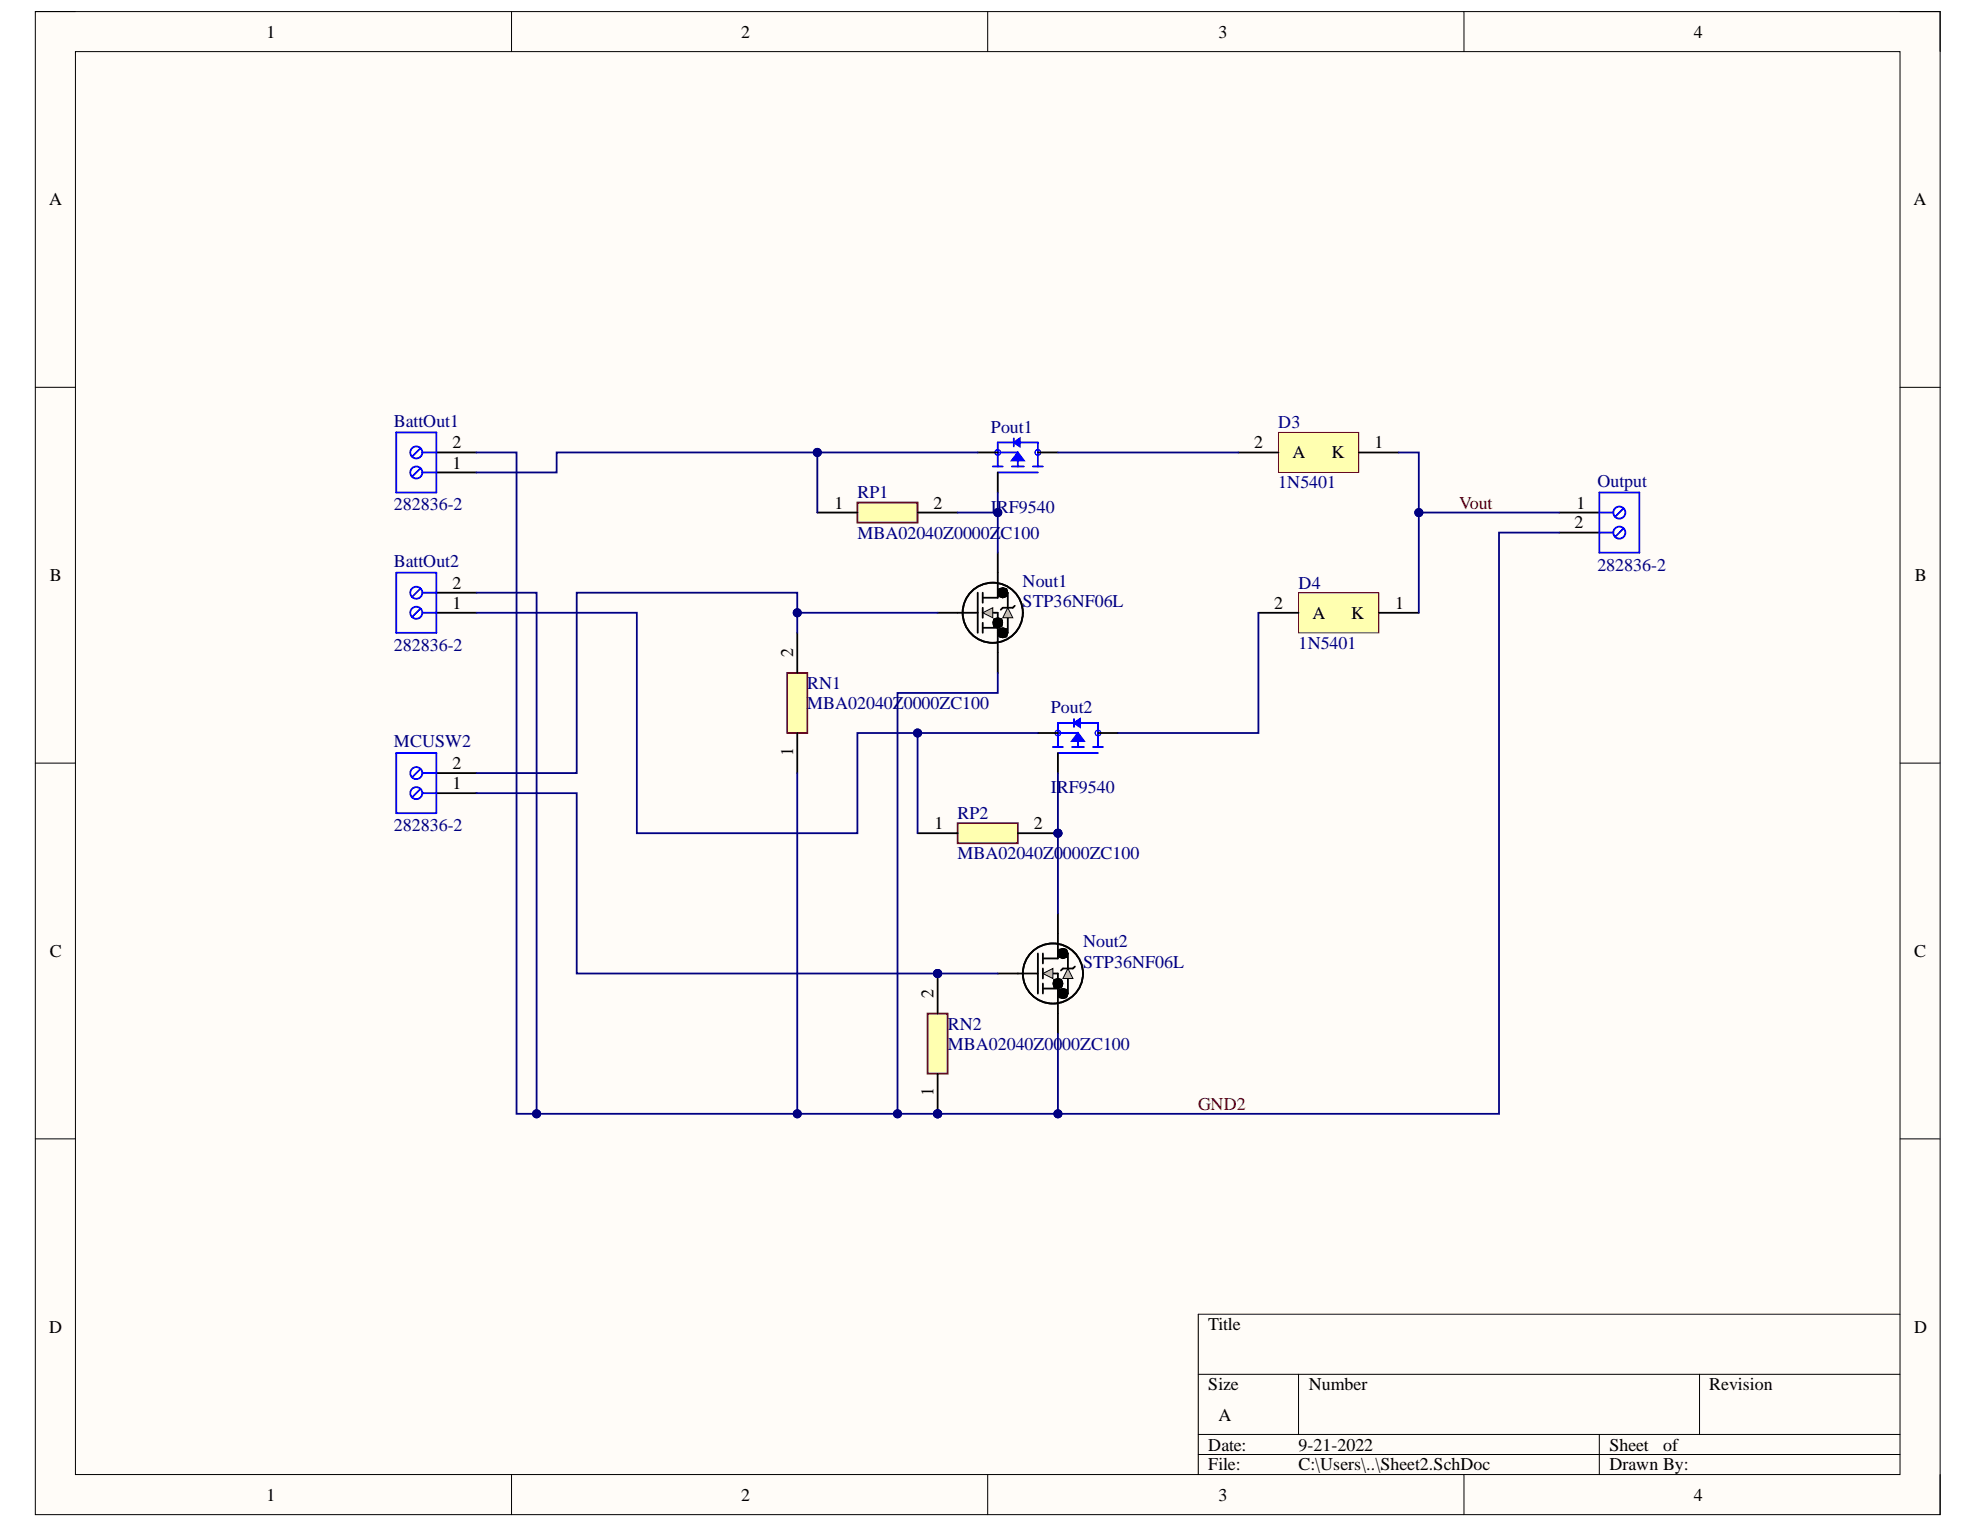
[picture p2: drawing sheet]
<svg xmlns="http://www.w3.org/2000/svg" width="279mm" height="216mm" viewBox="0 0 279 216" stroke-linecap="round" stroke-linejoin="round" font-family="sans-serif">
<defs><g id="words">
<g font-size="2.5">
<text x="37.6" y="5.3">1</text>
<text x="104.6" y="5.3">2</text>
<text x="171.9" y="5.3">3</text>
<text x="239" y="5.3">4</text>
<text x="6.9" y="29">A</text>
<text x="270" y="29">A</text>
<text x="63.9" y="63.3">2</text>
<text x="177" y="63.3">2</text>
<text x="182.4" y="64.7">A</text>
<text x="187.9" y="64.7">K</text>
<text x="194" y="63.3">1</text>
<text x="63.9" y="66.1">1</text>
<text x="117.8" y="71.8">1</text>
<text x="131.7" y="71.8">2</text>
<text x="222.4" y="71.8">1</text>
<text x="222.2" y="74.6">2</text>
<text x="7" y="82">B</text>
<text x="63.9" y="83.1">2</text>
<text x="270.2" y="82">B</text>
<text x="63.9" y="85.9">1</text>
<text x="179.8" y="85.9">2</text>
<text x="185.2" y="87.3">A</text>
<text x="190.7" y="87.3">K</text>
<text x="196.9" y="85.9">1</text>
<text x="111.9" y="92.7" transform="rotate(-90 111.9 92.7)">2</text>
<text x="111.9" y="106.7" transform="rotate(-90 111.9 106.7)">1</text>
<text x="63.9" y="111.4">1</text>
<text x="63.9" y="108.5">2</text>
<text x="131.9" y="117">1</text>
<text x="145.9" y="117">2</text>
<text x="7" y="135">C</text>
<text x="270.1" y="135">C</text>
<text x="131.7" y="140.8" transform="rotate(-90 131.7 140.8)">2</text>
<text x="131.7" y="154.7" transform="rotate(-90 131.7 154.7)">1</text>
<text x="6.9" y="188.1">D</text>
<text x="170.5" y="187.7">Title</text>
<text x="270.1" y="188.1">D</text>
<text x="170.5" y="196.2">Size</text>
<text x="184.7" y="196.2">Number</text>
<text x="241.2" y="196.2">Revision</text>
<text x="171.9" y="200.5">A</text>
<text x="170.5" y="204.7">Date:</text>
<text x="170.5" y="207.5">File:</text>
<text x="183.2" y="204.7">9-21-2022</text>
<text x="183.2" y="207.5">C:\Users\..\Sheet2.SchDoc</text>
<text x="227.1" y="204.7">Sheet</text>
<text x="227.1" y="207.5">Drawn By:</text>
<text x="234.7" y="204.7">of</text>
<text x="37.6" y="211.8">1</text>
<text x="104.6" y="211.8">2</text>
<text x="171.9" y="211.8">3</text>
<text x="239" y="211.8">4</text>
</g>
<g font-size="2.5" fill="#000080">
<text x="55.6" y="60.2">BattOut1</text>
<text x="139.8" y="61.1">Pout1</text>
<text x="180.4" y="60.5">D3</text>
<text x="121" y="70.3">RP1</text>
<text x="180.4" y="68.9">1N5401</text>
<text x="225.4" y="68.7">Output</text>
<text x="55.6" y="72">282836-2</text>
<text x="121" y="76">MBA02040Z0000Z</text>
<text x="139.8" y="72.4">IRF9540</text>
<text x="141.2" y="76">C100</text>
<text x="55.6" y="80">BattOut2</text>
<text x="144.3" y="82.8">Nout1</text>
<text x="183.2" y="83.1">D4</text>
<text x="225.4" y="80.6">282836-2</text>
<text x="144.3" y="85.6">STP36NF06L</text>
<text x="55.6" y="91.9">282836-2</text>
<text x="183.2" y="91.5">1N5401</text>
<text x="113.9" y="97.2">RN1</text>
<text x="113.9" y="100.1">MBA02040Z0000ZC100</text>
<text x="148.3" y="100.6">Pout2</text>
<text x="55.6" y="105.4">MCUSW2</text>
<text x="148.3" y="111.9">IRF9540</text>
<text x="55.6" y="117.3">282836-2</text>
<text x="135.1" y="115.6">RP2</text>
<text x="135.1" y="121.3">MBA02040Z0000ZC100</text>
<text x="152.8" y="133.7">Nout2</text>
<text x="152.8" y="136.5">STP36NF06L</text>
<text x="133.7" y="145.3">RN2</text>
<text x="133.7" y="148.1">MBA02040Z0000ZC100</text>
</g>
<g font-size="2.5" fill="#800000">
<text x="205.9" y="71.8">Vout</text>
<text x="169.1" y="156.6">GND2</text>
</g>
</g></defs>
<path d="M5 1.6h268.8v212.1h-268.8z" fill-rule="evenodd" fill="#fffcf8"/>
<path d="M5 1.6h268.8v212.1h-268.8z" fill="none" stroke="#000" stroke-width=".14"/>
<path d="M10.6 7.3h257.5v200.8h-257.5z" fill-rule="evenodd" fill="#fffcf8"/>
<g fill="none" stroke="#000" stroke-width=".14">
<path d="M5 1.6h5.6M10.6 7.3h257.5v200.8h-257.5zM72.2 1.6v5.7M139.4 1.6v5.7M206.6 1.6v5.7M268.1 1.6h5.7v5.7M5 54.7h5.6M268.1 54.7h5.7M5 107.7h5.6M268.1 107.7h5.7M5 160.7h5.6M268.1 160.7h5.7"/>
<path d="M169.1 193.9h99M183.2 193.9v8.5M239.8 193.9v8.5M268.1 185.5h-99v22.6M72.2 208.1v5.6M139.4 208.1v5.6M169.1 202.4h99M169.1 205.2h99M206.6 208.1v5.6M225.7 202.4v5.7M273.8 208.1v5.6"/>
</g>
<g fill="none" stroke="#000" stroke-width=".25">
<path d="M140.8 78v6.3h-2.1M132.3 86.5h5.7M138 83.6v5.7M138.7 83.6v1.5M138.7 85.8v1.4M138.7 87.9v1.4M138.7 88.6h2.1M140.1 86.5h.7v8.5M140.8 83.6h1.4v2.2M142.2 87.2v2.1h-1.4M143.2 85.5l-.3 .3h-1.4l-.3 .2"/>
<circle cx="140.1" cy="86.5" r="4.2"/>
</g>
<g fill="none" stroke="#000" stroke-width="1.4">
<path d="M140.8 87.9h.1M141.5 83.6h.1"/>
<circle cx="140.8" cy="87.9" r=".03"/>
<circle cx="141.5" cy="89.3" r=".03"/>
</g>
<path d="M138.7 86.5l1.4-.7v1.4z" fill="#c0c0c0"/>
<path d="M138.7 86.5l1.4-.7v1.4z" fill="none" stroke="#000" stroke-width=".14"/>
<path d="M142.2 85.8l.7 1.4h-1.4z" fill="#c0c0c0"/>
<path d="M142.2 85.8l.7 1.4h-1.4z" fill="none" stroke="#000" stroke-width=".14"/>
<g fill="none" stroke="#000" stroke-width=".25">
<path d="M140.8 137.4h5.7M146.5 134.5v5.7M147.2 134.5v1.5M147.2 136.7v1.4M147.2 138.8v1.4M147.2 139.5h2.1M148.6 137.4h.7v8.5M149.3 128.9v6.4h-2.1M149.3 134.5h1.4v2.2M150.7 138.1v2.1h-1.4M151.7 136.4l-.3 .3h-1.4l-.3 .3"/>
<circle cx="148.6" cy="137.4" r="4.2"/>
</g>
<path d="M149.3 138.8h.1M150 134.5h.1M150 140.2h.1" fill="none" stroke="#000" stroke-width="1.4"/>
<path d="M147.2 137.4l1.4-.7v1.4z" fill="#c0c0c0"/>
<path d="M147.2 137.4l1.4-.7v1.4z" fill="none" stroke="#000" stroke-width=".14"/>
<path d="M150.7 136.7l.7 1.4h-1.4z" fill="#c0c0c0"/>
<path d="M150.7 136.7l.7 1.4h-1.4z" fill="none" stroke="#000" stroke-width=".14"/>
<path d="M148.6 105.4h1.4M149.3 103.4h2.8v2M149.3 106.3h5.6M149.3 105.4v-3.4h5.6v3.4M151.3 105.4h1.7M151.5 101.5v1.1M154.2 105.4h1.4" fill="none" stroke="#00f" stroke-width=".25"/>
<path d="M151.5 102l.9-.5v1.1z" fill="#00f"/>
<path d="M151.5 102l.9-.5v1.1z" fill="none" stroke="#00f" stroke-width=".25"/>
<path d="M152.1 103.4l.9 1.2h-1.7z" fill="#00f"/>
<path d="M140.1 65.8h1.4M140.8 63.8h2.8v2M140.8 66.7h5.7M140.8 65.8v-3.4h5.7v3.4M142.8 65.8h1.7M143.1 61.9v1.1M145.7 65.8h1.5M152.1 103.4l.9 1.2h-1.7z" fill="none" stroke="#00f" stroke-width=".25"/>
<g fill="none" stroke="#00f" stroke-width=".14">
<circle cx="149.3" cy="103.4" r=".4"/>
<circle cx="154.9" cy="103.4" r=".4"/>
</g>
<path d="M146.5 103.4h2.8M149.3 106.3v2.8M154.9 103.4h2.9" fill="none" stroke="#000" stroke-width=".25"/>
<path d="M143.1 62.4l.8-.5v1.1z" fill="#00f"/>
<path d="M143.1 62.4l.8-.5v1.1z" fill="none" stroke="#00f" stroke-width=".25"/>
<path d="M143.6 63.8l.9 1.2h-1.7z" fill="#00f"/>
<path d="M143.6 63.8l.9 1.2h-1.7z" fill="none" stroke="#00f" stroke-width=".25"/>
<g fill="none" stroke="#00f" stroke-width=".14">
<circle cx="140.8" cy="63.8" r=".4"/>
<circle cx="146.5" cy="63.8" r=".4"/>
</g>
<path d="M61.6 63.8h5.6M61.6 66.7h5.6M138 63.8h2.8M140.8 66.7v2.8M146.5 63.8h2.8" fill="none" stroke="#000" stroke-width=".25"/>
<circle cx="58.7" cy="66.7" r=".85" fill="#fff"/>
<g fill="none" stroke="#00f" stroke-width=".25">
<path d="M59.3 66.1l-1.2 1.2"/>
<circle cx="58.7" cy="66.7" r=".85"/>
</g>
<circle cx="58.7" cy="63.8" r=".85" fill="#fff"/>
<g fill="none" stroke="#00f" stroke-width=".25">
<path d="M55.9 61h5.7v8.5h-5.7zM59.3 63.2l-1.2 1.2M59.6 66.7h2M59.6 63.8h2"/>
<circle cx="58.7" cy="63.8" r=".85"/>
</g>
<path d="M183.2 83.6h11.4v5.7h-11.4z" fill-rule="evenodd" fill="#ffffb0"/>
<path d="M183.2 83.6h11.4v5.7h-11.4z" fill="none" stroke="#800000" stroke-width=".14"/>
<path d="M177.6 86.5h5.6M194.6 86.5h5.6" fill="none" stroke="#000" stroke-width=".25"/>
<path d="M121 70.9h8.5v2.8h-8.5z" fill-rule="evenodd" fill="#ffffb0"/>
<path d="M121 70.9h8.5v2.8h-8.5z" fill="none" stroke="#800000" stroke-width=".25"/>
<path d="M115.3 72.3h5.7M129.5 72.3h5.6" fill="none" stroke="#000" stroke-width=".25"/>
<circle cx="149.3" cy="117.6" r=".57" fill="#000080"/>
<circle cx="149.3" cy="117.6" r=".57" fill="none" stroke="#000080" stroke-width=".14"/>
<path d="M135.1 116.2h8.5v2.8h-8.5z" fill-rule="evenodd" fill="#ffffb0"/>
<path d="M135.1 116.2h8.5v2.8h-8.5z" fill="none" stroke="#800000" stroke-width=".25"/>
<path d="M129.5 117.6h5.6M143.6 117.6h5.7" fill="none" stroke="#000" stroke-width=".25"/>
<circle cx="149.3" cy="117.6" r=".57" fill="#000080"/>
<circle cx="149.3" cy="117.6" r=".57" fill="none" stroke="#000080" stroke-width=".14"/>
<path d="M111.1 95h2.8v8.4h-2.8z" fill-rule="evenodd" fill="#ffffb0"/>
<path d="M111.1 95h2.8v8.4h-2.8z" fill="none" stroke="#800000" stroke-width=".25"/>
<path d="M112.5 89.3v5.7M112.5 103.4v5.7" fill="none" stroke="#000" stroke-width=".25"/>
<path d="M180.4 61h11.3v5.7h-11.3z" fill-rule="evenodd" fill="#ffffb0"/>
<path d="M180.4 61h11.3v5.7h-11.3z" fill="none" stroke="#800000" stroke-width=".14"/>
<path d="M174.7 63.9h5.7M191.7 63.9h5.7M61.6 86.5h5.6M61.6 83.6h5.6" fill="none" stroke="#000" stroke-width=".25"/>
<circle cx="58.7" cy="86.5" r=".85" fill="#fff"/>
<g fill="none" stroke="#00f" stroke-width=".25">
<path d="M59.3 85.9l-1.2 1.2"/>
<circle cx="58.7" cy="86.5" r=".85"/>
</g>
<circle cx="58.7" cy="83.6" r=".85" fill="#fff"/>
<g fill="none" stroke="#00f" stroke-width=".25">
<path d="M55.9 80.8h5.7v8.5h-5.7zM59.3 83l-1.2 1.2M59.6 86.5h2M59.6 83.6h2"/>
<circle cx="58.7" cy="83.6" r=".85"/>
</g>
<path d="M61.6 111.9h5.6M61.6 109.1h5.6" fill="none" stroke="#000" stroke-width=".25"/>
<circle cx="58.7" cy="111.9" r=".85" fill="#fff"/>
<g fill="none" stroke="#00f" stroke-width=".25">
<path d="M59.3 111.3l-1.2 1.2"/>
<circle cx="58.7" cy="111.9" r=".85"/>
</g>
<circle cx="58.7" cy="109.1" r=".85" fill="#fff"/>
<g fill="none" stroke="#00f" stroke-width=".25">
<path d="M55.9 106.3h5.7v8.4h-5.7zM59.3 108.5l-1.2 1.2M59.6 111.9h2M59.6 109.1h2"/>
<circle cx="58.7" cy="109.1" r=".85"/>
</g>
<path d="M132.3 86.5h-19.8v2.8" fill="none" stroke="#000080" stroke-width=".25"/>
<circle cx="112.5" cy="86.5" r=".56" fill="#000080"/>
<circle cx="112.5" cy="86.5" r=".56" fill="none" stroke="#000080" stroke-width=".14"/>
<path d="M140.8 69.5v8.5M149.3 63.9h25.4M177.6 86.5v16.9h-19.8" fill="none" stroke="#000080" stroke-width=".25"/>
<circle cx="140.8" cy="72.3" r=".56" fill="#000080"/>
<circle cx="140.8" cy="72.3" r=".56" fill="none" stroke="#000080" stroke-width=".14"/>
<path d="M135.1 72.3h5.7" fill="none" stroke="#000080" stroke-width=".25"/>
<circle cx="140.8" cy="72.3" r=".56" fill="#000080"/>
<circle cx="140.8" cy="72.3" r=".56" fill="none" stroke="#000080" stroke-width=".14"/>
<path d="M146.5 103.4h-17v14.2" fill="none" stroke="#000080" stroke-width=".25"/>
<circle cx="129.5" cy="103.4" r=".56" fill="#000080"/>
<circle cx="129.5" cy="103.4" r=".56" fill="none" stroke="#000080" stroke-width=".14"/>
<path d="M138 63.8h-22.7v8.5" fill="none" stroke="#000080" stroke-width=".25"/>
<circle cx="115.3" cy="63.8" r=".57" fill="#000080"/>
<circle cx="115.3" cy="63.8" r=".57" fill="none" stroke="#000080" stroke-width=".14"/>
<path d="M197.4 63.9h2.8v22.6" fill="none" stroke="#000080" stroke-width=".25"/>
<circle cx="200.2" cy="72.3" r=".56" fill="#000080"/>
<circle cx="200.2" cy="72.3" r=".56" fill="none" stroke="#000080" stroke-width=".14"/>
<path d="M115.3 63.8h-36.7v2.9h-11.4" fill="none" stroke="#000080" stroke-width=".25"/>
<circle cx="115.3" cy="63.8" r=".57" fill="#000080"/>
<circle cx="115.3" cy="63.8" r=".57" fill="none" stroke="#000080" stroke-width=".14"/>
<path d="M149.3 109.1v19.8" fill="none" stroke="#000080" stroke-width=".25"/>
<circle cx="149.3" cy="117.6" r=".57" fill="#000080"/>
<circle cx="149.3" cy="117.6" r=".57" fill="none" stroke="#000080" stroke-width=".14"/>
<path d="M67.2 86.5h22.7v31.1h31.1v-14.2h8.5" fill="none" stroke="#000080" stroke-width=".25"/>
<circle cx="129.5" cy="103.4" r=".56" fill="#000080"/>
<circle cx="129.5" cy="103.4" r=".56" fill="none" stroke="#000080" stroke-width=".14"/>
<path d="M112.5 86.5v-2.9h-31.1v25.5h-14.2" fill="none" stroke="#000080" stroke-width=".25"/>
<circle cx="112.5" cy="86.5" r=".56" fill="#000080"/>
<circle cx="112.5" cy="86.5" r=".56" fill="none" stroke="#000080" stroke-width=".14"/>
<path d="M67.2 111.9h14.2v25.5h59.4" fill="none" stroke="#000080" stroke-width=".25"/>
<circle cx="132.3" cy="137.4" r=".57" fill="#000080"/>
<circle cx="132.3" cy="137.4" r=".57" fill="none" stroke="#000080" stroke-width=".14"/>
<circle cx="132.3" cy="157.2" r=".57" fill="#000080"/>
<circle cx="132.3" cy="157.2" r=".57" fill="none" stroke="#000080" stroke-width=".14"/>
<circle cx="132.3" cy="137.4" r=".57" fill="#000080"/>
<circle cx="132.3" cy="137.4" r=".57" fill="none" stroke="#000080" stroke-width=".14"/>
<path d="M130.9 143h2.8v8.5h-2.8z" fill-rule="evenodd" fill="#ffffb0"/>
<path d="M130.9 143h2.8v8.5h-2.8z" fill="none" stroke="#800000" stroke-width=".25"/>
<path d="M132.3 151.5v5.7" fill="none" stroke="#000" stroke-width=".25"/>
<circle cx="132.3" cy="157.2" r=".57" fill="#000080"/>
<circle cx="132.3" cy="157.2" r=".57" fill="none" stroke="#000080" stroke-width=".14"/>
<path d="M132.3 137.4v5.6" fill="none" stroke="#000" stroke-width=".25"/>
<circle cx="132.3" cy="137.4" r=".57" fill="#000080"/>
<circle cx="132.3" cy="137.4" r=".57" fill="none" stroke="#000080" stroke-width=".14"/>
<path d="M67.2 63.8h5.7v93.4h59.4" fill="none" stroke="#000080" stroke-width=".25"/>
<circle cx="75.7" cy="157.2" r=".56" fill="#000080"/>
<circle cx="75.7" cy="157.2" r=".56" fill="none" stroke="#000080" stroke-width=".14"/>
<circle cx="112.5" cy="157.2" r=".56" fill="#000080"/>
<circle cx="112.5" cy="157.2" r=".56" fill="none" stroke="#000080" stroke-width=".14"/>
<circle cx="126.6" cy="157.2" r=".56" fill="#000080"/>
<circle cx="126.6" cy="157.2" r=".56" fill="none" stroke="#000080" stroke-width=".14"/>
<circle cx="132.3" cy="157.2" r=".57" fill="#000080"/>
<circle cx="132.3" cy="157.2" r=".57" fill="none" stroke="#000080" stroke-width=".14"/>
<path d="M149.3 145.9v11.3h-17" fill="none" stroke="#000080" stroke-width=".25"/>
<circle cx="149.3" cy="157.2" r=".57" fill="#000080"/>
<circle cx="149.3" cy="157.2" r=".57" fill="none" stroke="#000080" stroke-width=".14"/>
<circle cx="132.3" cy="157.2" r=".57" fill="#000080"/>
<circle cx="132.3" cy="157.2" r=".57" fill="none" stroke="#000080" stroke-width=".14"/>
<path d="M140.8 95v2.8h-14.2v59.4" fill="none" stroke="#000080" stroke-width=".25"/>
<circle cx="126.6" cy="157.2" r=".56" fill="#000080"/>
<circle cx="126.6" cy="157.2" r=".56" fill="none" stroke="#000080" stroke-width=".14"/>
<path d="M112.5 109.1v48.1" fill="none" stroke="#000080" stroke-width=".25"/>
<circle cx="112.5" cy="157.2" r=".56" fill="#000080"/>
<circle cx="112.5" cy="157.2" r=".56" fill="none" stroke="#000080" stroke-width=".14"/>
<path d="M67.2 83.6h8.5v73.6" fill="none" stroke="#000080" stroke-width=".25"/>
<circle cx="75.7" cy="157.2" r=".56" fill="#000080"/>
<circle cx="75.7" cy="157.2" r=".56" fill="none" stroke="#000080" stroke-width=".14"/>
<path d="M220 72.3h5.7M220 75.2h5.7" fill="none" stroke="#000" stroke-width=".25"/>
<circle cx="228.5" cy="72.3" r=".85" fill="#fff"/>
<g fill="none" stroke="#00f" stroke-width=".25">
<path d="M229.1 71.7l-1.2 1.2"/>
<circle cx="228.5" cy="72.3" r=".85"/>
</g>
<circle cx="228.5" cy="75.2" r=".85" fill="#fff"/>
<g fill="none" stroke="#00f" stroke-width=".25">
<path d="M225.7 72.3h2M225.7 75.2h2M225.7 69.5h5.6v8.5h-5.6zM229.1 74.6l-1.2 1.2"/>
<circle cx="228.5" cy="75.2" r=".85"/>
</g>
<path d="M200.2 72.3h19.8" fill="none" stroke="#000080" stroke-width=".25"/>
<circle cx="200.2" cy="72.3" r=".56" fill="#000080"/>
<circle cx="200.2" cy="72.3" r=".56" fill="none" stroke="#000080" stroke-width=".14"/>
<path d="M220 75.2h-8.5v82h-62.2" fill="none" stroke="#000080" stroke-width=".25"/>
<circle cx="149.3" cy="157.2" r=".57" fill="#000080"/>
<circle cx="149.3" cy="157.2" r=".57" fill="none" stroke="#000080" stroke-width=".14"/>
<use href="#words"/>
</svg>
